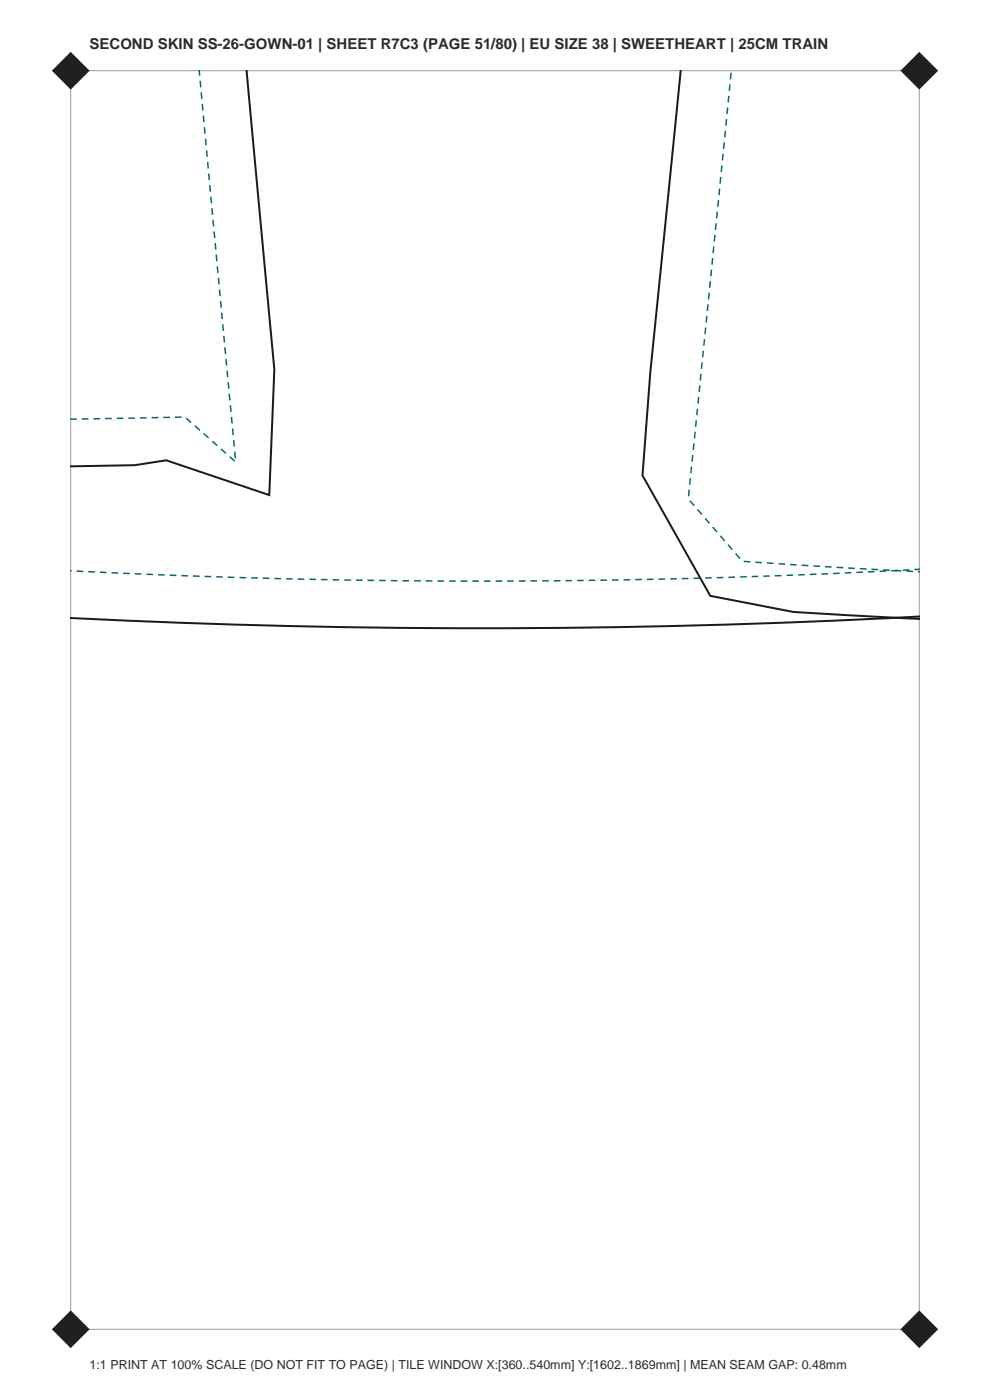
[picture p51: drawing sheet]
<svg xmlns="http://www.w3.org/2000/svg" width="210mm" height="297mm" viewBox="0 0 210 297" stroke-linecap="round" stroke-linejoin="round" font-family="sans-serif">
<defs><g id="words">
<text font-size="3.2" fill="#2e2b26" x="19" y="10.5">SECOND SKIN SS-26-GOWN-01 | SHEET R7C3 (PAGE 51/80) | EU SIZE 38 | SWEETHEART | 25CM TRAIN</text>
<text font-size="2.6" fill="#2e2b26" x="19" y="290.5">1:1 PRINT AT 100% SCALE (DO NOT FIT TO PAGE) | TILE WINDOW X:[360..540mm] Y:[1602..1869mm] | MEAN SEAM GAP: 0.48mm</text>
</g></defs>
<path d="M15 15h180v267h-180z" fill="none" stroke="#a69e8f" stroke-width=".21"/>
<g fill="#1f1f1f">
<path d="M11 282l4-4 4 4-4 4z" fill-rule="evenodd"/>
<path d="M191 282l4-4 4 4-4 4z" fill-rule="evenodd"/>
<path d="M11 15l4-4 4 4-4 4z" fill-rule="evenodd"/>
<path d="M191 15l4-4 4 4-4 4z" fill-rule="evenodd"/>
</g>
<path d="M52.3 14.9l5.9 63.5-1.1 26.6-21.8-7.3-6.7 1-13.6 .2M144.4 14.9l-6.4 64-1.7 22 14.4 25.5 17.6 3.4 26.8 1.5M195.1 130.8a1736 1736 0 0 1-180.1 .3" fill="none" stroke="#1a1a1a" stroke-width=".42"/>
<path d="M42.3 14.9l7.7 83.1-10.8-9.5-24.2 .4M195.1 120.8a1725.5 1725.5 0 0 1-180.1 .3M195.1 121.3l-37.6-2.2-11.5-13.3 9.1-90.9" fill="none" stroke="#036970" stroke-width=".32" stroke-dasharray="1.4 1.1" stroke-linecap="butt"/>
<use href="#words"/>
</svg>
